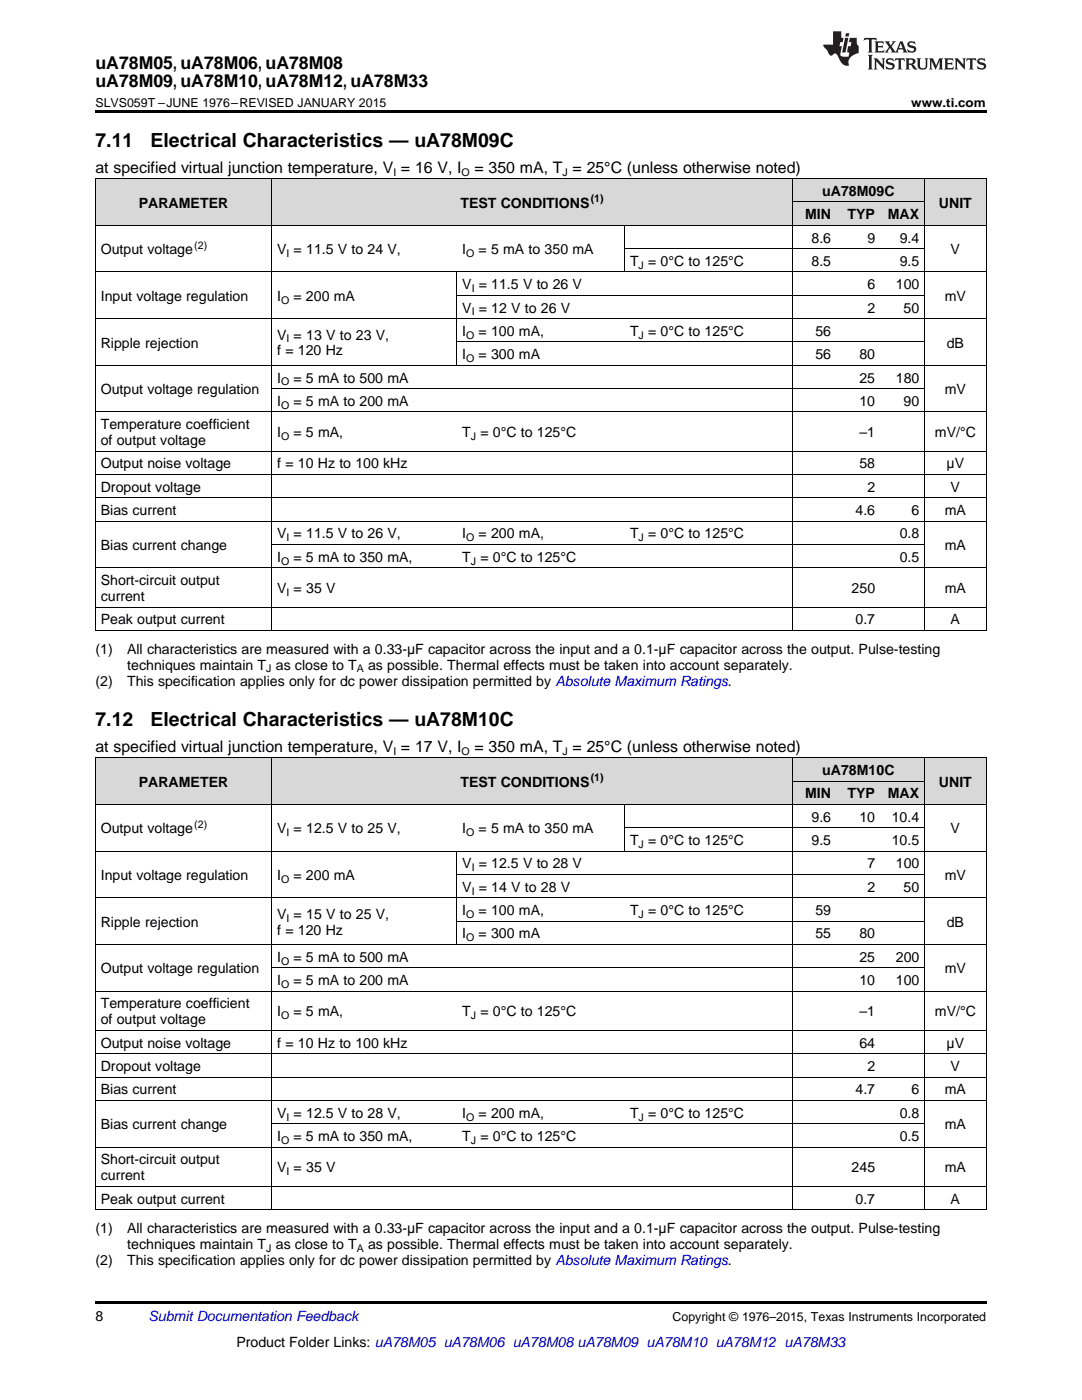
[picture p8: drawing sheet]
<svg xmlns="http://www.w3.org/2000/svg" width="216mm" height="279mm" viewBox="0 0 216 279" stroke-linecap="round" stroke-linejoin="round" font-family="sans-serif">
<defs><g id="words">
<g font-size="3.9">
<text x="19" y="29.3">7.11</text>
<text x="30.1" y="29.3">Electrical Characteristics — uA78M09C</text>
<text x="19" y="144.9">7.12</text>
<text x="30.1" y="144.9">Electrical Characteristics — uA78M10C</text>
</g>
<g font-size="3.5">
<text x="19" y="13.8">uA78M05, uA78M06, uA78M08</text>
<text x="19" y="17.3">uA78M09, uA78M10, uA78M12, uA78M33</text>
</g>
<g font-size="3.2">
<text x="19" y="34.4">at specified virtual junction temperature, V = 16 V, I</text>
<text x="94.7" y="34.4">= 350 mA, T = 25°C (unless otherwise noted)</text>
<text x="19" y="150">at specified virtual junction temperature, V = 17 V, I</text>
<text x="94.7" y="150">= 350 mA, T = 25°C (unless otherwise noted)</text>
</g>
<g font-size="2.8">
<text x="27.7" y="41.4">PARAMETER</text>
<text x="91.9" y="41.4">TEST CONDITIONS</text>
<text x="164.1" y="39.1">uA78M09C</text>
<text x="187.4" y="41.4">UNIT</text>
<text x="160.7" y="43.7">MIN</text>
<text x="169.1" y="43.7">TYP</text>
<text x="177.2" y="43.7">MAX</text>
<text x="20.1" y="50.7">Output voltage</text>
<text x="55.3" y="50.7">V = 11.5 V to 24 V,</text>
<text x="92.3" y="50.7">I</text>
<text x="95.5" y="50.7">= 5 mA to 350 mA</text>
<text x="125.7" y="53.1">T = 0°C to 125°C</text>
<text x="161.9" y="48.4">8.6</text>
<text x="161.9" y="53.1">8.5</text>
<text x="173.1" y="48.4">9</text>
<text x="179.5" y="48.4">9.4</text>
<text x="179.5" y="53.1">9.5</text>
<text x="189.7" y="50.7">V</text>
<text x="92.3" y="57.7">V = 11.5 V to 26 V</text>
<text x="173.1" y="57.7">6</text>
<text x="178.8" y="57.7">100</text>
<text x="20.1" y="60">Input voltage regulation</text>
<text x="55.3" y="60">I</text>
<text x="58.6" y="60">= 200 mA</text>
<text x="92.3" y="62.4">V = 12 V to 26 V</text>
<text x="173.1" y="62.4">2</text>
<text x="180.3" y="62.4">50</text>
<text x="188.5" y="60">mV</text>
<text x="20.1" y="69.4">Ripple rejection</text>
<text x="55.3" y="67.8">V = 13 V to 23 V,</text>
<text x="55.3" y="70.9">f = 120 Hz</text>
<text x="92.3" y="67">I</text>
<text x="92.3" y="71.7">I</text>
<text x="95.5" y="67">= 100 mA,</text>
<text x="95.5" y="71.7">= 300 mA</text>
<text x="125.7" y="67">T = 0°C to 125°C</text>
<text x="162.7" y="67">56</text>
<text x="162.7" y="71.7">56</text>
<text x="171.5" y="71.7">80</text>
<text x="188.9" y="69.4">dB</text>
<text x="55.3" y="76.3">I</text>
<text x="58.6" y="76.3">= 5 mA to 500 mA</text>
<text x="171.5" y="76.3">25</text>
<text x="178.8" y="76.3">180</text>
<text x="20.1" y="78.7">Output voltage regulation</text>
<text x="55.3" y="81">I</text>
<text x="58.6" y="81">= 5 mA to 200 mA</text>
<text x="171.5" y="81">10</text>
<text x="180.3" y="81">90</text>
<text x="188.5" y="78.7">mV</text>
<text x="20.1" y="85.7">Temperature coefficient</text>
<text x="20.1" y="88.8">of output voltage</text>
<text x="55.3" y="87.2">I</text>
<text x="58.6" y="87.2">= 5 mA,</text>
<text x="92.3" y="87.2">T = 0°C to 125°C</text>
<text x="171.5" y="87.2">–1</text>
<text x="186.5" y="87.2">mV/°C</text>
<text x="20.1" y="93.5">Output noise voltage</text>
<text x="55.3" y="93.5">f = 10 Hz to 100 kHz</text>
<text x="171.5" y="93.5">58</text>
<text x="188.9" y="93.5">μV</text>
<text x="20.1" y="98.1">Dropout voltage</text>
<text x="173.1" y="98.1">2</text>
<text x="189.7" y="98.1">V</text>
<text x="20.1" y="102.8">Bias current</text>
<text x="55.3" y="107.5">V = 11.5 V to 26 V,</text>
<text x="92.3" y="107.5">I</text>
<text x="95.5" y="107.5">= 200 mA,</text>
<text x="125.7" y="107.5">T = 0°C to 125°C</text>
<text x="170.7" y="102.8">4.6</text>
<text x="179.5" y="107.5">0.8</text>
<text x="181.9" y="102.8">6</text>
<text x="188.5" y="102.8">mA</text>
<text x="20.1" y="109.8">Bias current change</text>
<text x="55.3" y="112.1">I</text>
<text x="58.6" y="112.1">= 5 mA to 350 mA,</text>
<text x="92.3" y="112.1">T = 0°C to 125°C</text>
<text x="179.5" y="112.1">0.5</text>
<text x="188.5" y="109.8">mA</text>
<text x="20.1" y="116.8">Short-circuit output</text>
<text x="20.1" y="119.9">current</text>
<text x="55.3" y="118.4">V = 35 V</text>
<text x="169.9" y="118.4">250</text>
<text x="188.5" y="118.4">mA</text>
<text x="20.1" y="124.6">Peak output current</text>
<text x="170.7" y="124.6">0.7</text>
<text x="189.7" y="124.6">A</text>
<text x="19" y="130.5">(1)</text>
<text x="25.4" y="130.5">All characteristics are measured with a 0.33-μF capacitor across the input and a 0.1-μF capacitor across the output. Pulse-testing</text>
<text x="19" y="136.8">(2)</text>
<text x="25.4" y="136.8">This specification applies only for dc power dissipation permitted by Absolute Maximum Ratings.</text>
<text x="25.4" y="133.6">techniques maintain T as close to T</text>
<text x="73.4" y="133.6">as possible. Thermal effects must be taken into account separately.</text>
<text x="164.1" y="154.7">uA78M10C</text>
<text x="27.7" y="157">PARAMETER</text>
<text x="91.9" y="157">TEST CONDITIONS</text>
<text x="160.7" y="159.3">MIN</text>
<text x="169.1" y="159.3">TYP</text>
<text x="177.2" y="159.3">MAX</text>
<text x="187.4" y="157">UNIT</text>
<text x="20.1" y="166.3">Output voltage</text>
<text x="55.3" y="166.3">V = 12.5 V to 25 V,</text>
<text x="92.3" y="166.3">I</text>
<text x="95.5" y="166.3">= 5 mA to 350 mA</text>
<text x="161.9" y="164">9.6</text>
<text x="171.5" y="164">10</text>
<text x="177.9" y="164">10.4</text>
<text x="189.7" y="166.3">V</text>
<text x="92.3" y="173.3">V = 12.5 V to 28 V</text>
<text x="125.7" y="168.7">T = 0°C to 125°C</text>
<text x="161.9" y="168.7">9.5</text>
<text x="173.1" y="173.3">7</text>
<text x="177.9" y="168.7">10.5</text>
<text x="178.8" y="173.3">100</text>
<text x="20.1" y="175.6">Input voltage regulation</text>
<text x="55.3" y="175.6">I</text>
<text x="58.6" y="175.6">= 200 mA</text>
<text x="92.3" y="178">V = 14 V to 28 V</text>
<text x="173.1" y="178">2</text>
<text x="180.3" y="178">50</text>
<text x="188.5" y="175.6">mV</text>
<text x="20.1" y="185">Ripple rejection</text>
<text x="55.3" y="183.4">V = 15 V to 25 V,</text>
<text x="92.3" y="182.6">I</text>
<text x="95.5" y="182.6">= 100 mA,</text>
<text x="125.7" y="182.6">T = 0°C to 125°C</text>
<text x="162.7" y="182.6">59</text>
<text x="188.9" y="185">dB</text>
<text x="55.3" y="186.5">f = 120 Hz</text>
<text x="55.3" y="191.9">I</text>
<text x="58.6" y="191.9">= 5 mA to 500 mA</text>
<text x="92.3" y="187.3">I</text>
<text x="95.5" y="187.3">= 300 mA</text>
<text x="162.7" y="187.3">55</text>
<text x="171.5" y="187.3">80</text>
<text x="171.5" y="191.9">25</text>
<text x="178.8" y="191.9">200</text>
<text x="20.1" y="194.3">Output voltage regulation</text>
<text x="55.3" y="196.6">I</text>
<text x="58.6" y="196.6">= 5 mA to 200 mA</text>
<text x="171.5" y="196.6">10</text>
<text x="178.8" y="196.6">100</text>
<text x="188.5" y="194.3">mV</text>
<text x="20.1" y="201.3">Temperature coefficient</text>
<text x="55.3" y="202.8">I</text>
<text x="58.6" y="202.8">= 5 mA,</text>
<text x="92.3" y="202.8">T = 0°C to 125°C</text>
<text x="171.5" y="202.8">–1</text>
<text x="186.5" y="202.8">mV/°C</text>
<text x="20.1" y="204.4">of output voltage</text>
<text x="20.1" y="209.1">Output noise voltage</text>
<text x="55.3" y="209.1">f = 10 Hz to 100 kHz</text>
<text x="171.5" y="209.1">64</text>
<text x="188.9" y="209.1">μV</text>
<text x="20.1" y="213.7">Dropout voltage</text>
<text x="173.1" y="213.7">2</text>
<text x="189.7" y="213.7">V</text>
<text x="20.1" y="218.4">Bias current</text>
<text x="170.7" y="218.4">4.7</text>
<text x="181.9" y="218.4">6</text>
<text x="188.5" y="218.4">mA</text>
<text x="20.1" y="225.4">Bias current change</text>
<text x="55.3" y="223.1">V = 12.5 V to 28 V,</text>
<text x="55.3" y="227.7">I</text>
<text x="58.6" y="227.7">= 5 mA to 350 mA,</text>
<text x="92.3" y="223.1">I</text>
<text x="92.3" y="227.7">T = 0°C to 125°C</text>
<text x="95.5" y="223.1">= 200 mA,</text>
<text x="125.7" y="223.1">T = 0°C to 125°C</text>
<text x="179.5" y="223.1">0.8</text>
<text x="179.5" y="227.7">0.5</text>
<text x="188.5" y="225.4">mA</text>
<text x="20.1" y="232.4">Short-circuit output</text>
<text x="55.3" y="234">V = 35 V</text>
<text x="169.9" y="234">245</text>
<text x="188.5" y="234">mA</text>
<text x="20.1" y="235.5">current</text>
<text x="20.1" y="240.2">Peak output current</text>
<text x="170.7" y="240.2">0.7</text>
<text x="189.7" y="240.2">A</text>
<text x="19" y="246.1">(1)</text>
<text x="25.4" y="246.1">All characteristics are measured with a 0.33-μF capacitor across the input and a 0.1-μF capacitor across the output. Pulse-testing</text>
<text x="25.4" y="249.2">techniques maintain T as close to T</text>
<text x="73.4" y="249.2">as possible. Thermal effects must be taken into account separately.</text>
<text x="19" y="252.4">(2)</text>
<text x="25.4" y="252.4">This specification applies only for dc power dissipation permitted by Absolute Maximum Ratings.</text>
<text x="19" y="263.6">8</text>
<text x="47.2" y="268.9">Product Folder Links: uA78M05 uA78M06 uA78M08 uA78M09 uA78M10 uA78M12 uA78M33</text>
</g>
<text font-size="2.8" fill="#0000c8" x="29.6" y="263.6">Submit Documentation Feedback</text>
<g font-size="2.5">
<text x="19" y="21.4">SLVS059T –JUNE 1976–REVISED JANUARY 2015</text>
<text x="181.8" y="21.4">www.ti.com</text>
<text x="134.2" y="263.6">Copyright © 1976–2015, Texas Instruments Incorporated</text>
</g>
<g font-size="2.1">
<text x="78.5" y="35.1">I</text>
<text x="92.1" y="35.1">O</text>
<text x="112.3" y="35.1">J</text>
<text x="117.9" y="40.3">(1)</text>
<text x="38.8" y="49.6">(2)</text>
<text x="57.2" y="51.3">I</text>
<text x="93" y="51.3">O</text>
<text x="127.4" y="53.6">J</text>
<text x="94.1" y="58.3">I</text>
<text x="56.1" y="60.6">O</text>
<text x="94.1" y="62.9">I</text>
<text x="57.2" y="68.3">I</text>
<text x="93" y="67.6">O</text>
<text x="127.4" y="67.6">J</text>
<text x="56.1" y="76.9">O</text>
<text x="93" y="72.2">O</text>
<text x="56.1" y="81.6">O</text>
<text x="56.1" y="87.8">O</text>
<text x="93.9" y="87.8">J</text>
<text x="56.1" y="112.7">O</text>
<text x="57.2" y="108">I</text>
<text x="93" y="108">O</text>
<text x="93.9" y="112.7">J</text>
<text x="127.4" y="108">J</text>
<text x="57.2" y="118.9">I</text>
<text x="53.1" y="134.2">J</text>
<text x="71.2" y="134.2">A</text>
<text x="78.5" y="150.7">I</text>
<text x="92.1" y="150.7">O</text>
<text x="112.3" y="150.7">J</text>
<text x="117.9" y="155.9">(1)</text>
<text x="38.8" y="165.2">(2)</text>
<text x="57.2" y="166.9">I</text>
<text x="93" y="166.9">O</text>
<text x="94.1" y="173.9">I</text>
<text x="127.4" y="169.2">J</text>
<text x="56.1" y="176.2">O</text>
<text x="94.1" y="178.5">I</text>
<text x="57.2" y="183.9">I</text>
<text x="93" y="183.2">O</text>
<text x="127.4" y="183.2">J</text>
<text x="93" y="187.9">O</text>
<text x="56.1" y="192.5">O</text>
<text x="56.1" y="197.2">O</text>
<text x="56.1" y="203.4">O</text>
<text x="93.9" y="203.4">J</text>
<text x="57.2" y="223.6">I</text>
<text x="93" y="223.6">O</text>
<text x="127.4" y="223.6">J</text>
<text x="56.1" y="228.3">O</text>
<text x="93.9" y="228.3">J</text>
<text x="57.2" y="234.5">I</text>
<text x="53.1" y="249.8">J</text>
<text x="71.2" y="249.8">A</text>
</g>
</g></defs>
<g fill="#d8d8d8">
<path d="M19 151.3h35.3v9.3h-35.3z"/>
<path d="M54.3 151.3h36.9v9.3h-36.9z"/>
<path d="M91.2 151.3h33.5v9.3h-33.5z"/>
<path d="M124.7 151.3h33.4v9.3h-33.4z"/>
<path d="M158.1 156h8.8v4.6h-8.8z"/>
<path d="M166.9 156h8.8v4.6h-8.8z"/>
<path d="M175.7 156h8.8v4.6h-8.8z"/>
<path d="M184.5 151.3h12.3v9.3h-12.3z"/>
<path d="M158.1 151.3h8.8v4.7h-8.8z"/>
<path d="M166.9 151.3h8.8v4.7h-8.8z"/>
<path d="M175.7 151.3h8.8v4.7h-8.8z"/>
<path d="M19 35.7h35.3v9.3h-35.3z"/>
<path d="M54.3 35.7h36.9v9.3h-36.9z"/>
<path d="M91.2 35.7h33.5v9.3h-33.5z"/>
<path d="M124.7 35.7h33.4v9.3h-33.4z"/>
<path d="M158.1 40.4h8.8v4.6h-8.8z"/>
<path d="M166.9 40.4h8.8v4.6h-8.8z"/>
<path d="M175.7 40.4h8.8v4.6h-8.8z"/>
<path d="M184.5 35.7h12.3v9.3h-12.3z"/>
<path d="M158.1 35.7h8.8v4.7h-8.8z"/>
<path d="M166.9 35.7h8.8v4.7h-8.8z"/>
<path d="M175.7 35.7h8.8v4.7h-8.8z"/>
</g>
<g fill="#000">
<path d="M19 22h177.8v.5h-177.8zM19 125.8l.2 .1zM124.6 125.8l.1 .1zM158 125.8l.1 .1zM166.8 125.8l.1 .1zM175.6 125.8l.1 .1zM184.4 125.8l.1 .1zM196.7 125.8l.1 .1zM19 241.4l.2 .1zM124.6 241.4l.1 .1zM158 241.4l.1 .1zM166.8 241.4l.1 .1z"/>
<path d="M175.6 241.4l.1 .1zM184.4 241.4l.1 .1zM196.7 241.4l.1 .1zM19 259.7h177.8v.5h-177.8z"/>
</g>
<g fill="none" stroke="#000" stroke-width=".2">
<path d="M19 35.6h177.8M19.1 35.7v90.2M54.2 35.7v90.2M158.1 35.7v90.2M184.4 35.7v90.2M196.8 35.7v90.2M19 54.3h177.8M19 45h177.8M91.1 54.3v18.7M91.2 58.9h93.3M124.6 45v9.3M124.7 49.6h59.8"/>
<path d="M158.1 40.3h26.4M19 72.9h177.8M19 63.6h177.8M54.3 77.6h130.2M91.2 68.2h93.3M19 99.4h177.8M19 94.7h177.8M19 90h177.8M19 82.2h177.8M19 113.3h177.8M19 104h177.8M54.3 108.7h130.2"/>
<path d="M19 125.8h177.8M19 121.2h177.8M19 151.3h177.8M19.1 151.3v90.2M54.2 151.3v90.2M158.1 151.3v90.2M158.1 155.9h26.4M184.4 151.3v90.2M196.8 151.3v90.2M19 179.2h177.8M19 169.9h177.8M19 160.6h177.8"/>
<path d="M91.1 169.9v18.7M91.2 174.5h93.3M124.6 160.6v9.3M124.7 165.2h59.8M19 197.8h177.8M19 188.5h177.8M54.3 193.2h130.2M91.2 183.9h93.3M19 219.6h177.8M19 215h177.8M19 210.3h177.8M19 205.7h177.8"/>
<path d="M19 236.8h177.8M19 228.9h177.8M54.3 224.3h130.2M19 241.4h177.8"/>
</g>
<g fill="#231f20">
<path d="M172.5 7.6l-.1 .5 .4-.2h.6v.1v2.1l-.2 .4h.9l-.2-.4v-2.1l.1-.1h.5l.5 .2-.2-.5zM174.5 8.3l.2 .3v1.5l-.2 .4h1.8l.2-.6a1.04 1.04 0 0 1-1.3 .2v-.7h.6l.3 .2v-.6l-.3 .2h-.6v-.6l.8-.1 .4 .3-.2-.5zM176.5 8.3l.9 1.1-.9 1.1h.8l-.2-.2 .4-.7 .5 .7-.2 .2h1.5l-.2-.2 .2-.4h.9l.1 .4-.2 .2h1l-.3-.3-.7-1.9h-.5l-.9 2-.8-1 .9-1h-.8l.1 .3-.4 .5-.3-.6 .1-.2zM179.7 8.6l.4 1h-.7zM181.3 8.4a.63 .63 0 0 0-.2 .7 .63 .63 0 0 0 .6 .4l.6 .2 .1 .2a.75 .75 0 0 1-.7 .4 .75 .75 0 0 1-.6-.5l.1 .7 .1-.1a1.11 1.11 0 0 0 1.5-.6 1.13 1.13 0 0 0-1.2-.8l-.1-.4a1.04 1.04 0 0 1 1.2 .2l-.2-.5-.2 .1-.4-.2zM173.2 10.9l.2 .4v2.2l-.2 .4h1l-.3-.4v-2.2l.3-.4zM174.3 11.6l.3 .4v1.5l-.3 .4h.8l-.2-.4v-1.3l1.5 1.7v-1.9l.2-.4h-.7l.2 .4v.9l-1.1-1.3zM177 11.8a.62 .62 0 0 0-.2 .7 .62 .62 0 0 0 .6 .4l.6 .1 .1 .3a.76 .76 0 0 1-.7 .3 .76 .76 0 0 1-.7-.4l.2 .7 .1-.1a1.11 1.11 0 0 0 1.5-.6 1.13 1.13 0 0 0-1.2-.8l-.1-.4a1.04 1.04 0 0 1 1.2 .2l-.2-.6-.2 .1-.5-.1zM178.7 11.6l-.2 .6a.61 .61 0 0 1 .8-.3v1.6l-.2 .4h.9l-.2-.4v-1.6a.63 .63 0 0 1 .7 .3l-.1-.6zM180.6 11.6l.3 .4v1.5l-.3 .4h1l-.2-.2-.1-.8 .6 .2a.76 .76 0 0 0 1.2 .7l-1-1a.58 .58 0 0 0 .6-.5 .58 .58 0 0 0-.5-.6zM181.4 11.9h.1a.45 .45 0 0 1 .5 .1 .45 .45 0 0 1 .1 .5l-.8 .2zM182.9 11.6l.2 .2a2.17 2.17 0 0 0 .3 1.9 .99 .99 0 0 0 1.6-.6v-1.1l.2-.4h-.7l.2 .2a1.92 1.92 0 0 1-.2 1.8 .6 .6 0 0 1-.9-.5v-1.1l.2-.4zM185.4 11.6l.2 .4v1.5l-.2 .4h.7l-.2-.4v-1.4l.8 1.8 .8-1.8v1.4l-.2 .4h.9l-.2-.4v-1.5l.2-.4h-.8l-.6 1.5-.6-1.5zM188.4 11.6l.2 .4v1.5l-.2 .4h1.8l.1-.6a1.04 1.04 0 0 1-1.2 .1v-.6h.5l.4 .2v-.6l-.4 .2h-.5v-.7h.8l.3 .3-.1-.6zM190.5 11.6l.2 .4v1.5l-.2 .4h.7l-.2-.4v-1.3l1.5 1.7v-1.9l.2-.4h-.7l.2 .4v.9l-1.1-1.3zM192.9 11.6l-.1 .6a.61 .61 0 0 1 .7-.3l.1 1.6-.3 .4h1l-.3-.4 .1-1.6a.63 .63 0 0 1 .7 .3l-.1-.6zM195.2 11.8a.62 .62 0 0 0-.2 .7 .62 .62 0 0 0 .6 .4l.6 .1 .1 .3a.76 .76 0 0 1-.7 .3 .76 .76 0 0 1-.6-.4l.1 .7 .1-.1a1.11 1.11 0 0 0 1.6-.6 1.13 1.13 0 0 0-1.3-.8l-.1-.4a1.04 1.04 0 0 1 1.2 .2l-.1-.6-.2 .1-.5-.1z"/>
<path d="M166.2 6.3v2.6h-1.9v.4l.8 .9a.91 .91 0 0 0 1 .8 .56 .56 0 0 1 .5-.3 .56 .56 0 0 1 .5 .3l.4 .8a1.53 1.53 0 0 0 1.9 1.2 1.54 1.54 0 0 1 1-2.1l.9-.3v-1.4a1.52 1.52 0 0 1-.4-1.6h-1.3l-.2 .8h.5l-.2 .8h-.5l-.1 1v.2l.4 .1-.2 .8a1.93 1.93 0 0 1-1.6-.3l.3-1.8h-.5l.2-.8h.4l.2-.8h-.4v-1.3zM168.6 7.6l-.6 2.9h.7l.6-2.9zM168.8 6.6l-.1 .7h.6l.2-.7z"/>
</g>
<use href="#words"/>
</svg>
